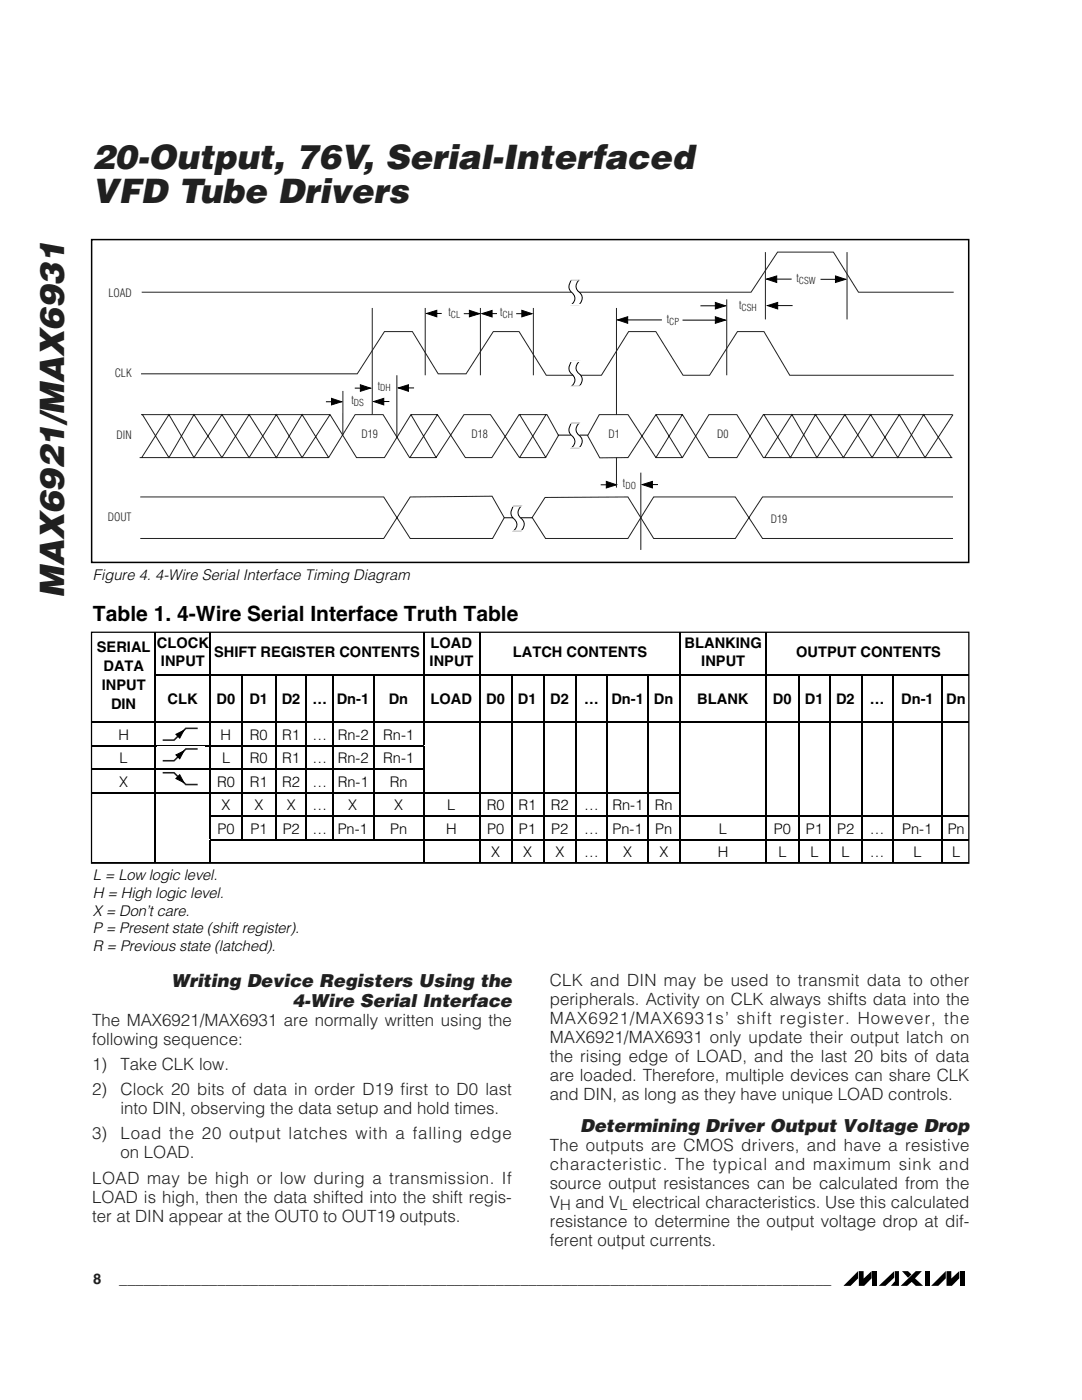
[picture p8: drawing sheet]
<svg xmlns="http://www.w3.org/2000/svg" width="216mm" height="279mm" viewBox="0 0 216 279" stroke-linecap="round" stroke-linejoin="round" font-family="sans-serif">
<defs><g id="words">
<g font-size="6.7" fill="#231f20">
<text x="18.4" y="33.8">20-Output, 76V, Serial-Interfaced</text>
<text x="18.4" y="40.5">VFD Tube Drivers</text>
<text x="12.8" y="119.4" transform="rotate(-90 12.8 119.4)">MAX6921/MAX6931</text>
</g>
<text font-size="4.2" x="18.6" y="123.9">Table 1. 4-Wire Serial Interface Truth Table</text>
<g font-size="3.6" fill="#231f20">
<text x="34.2" y="197">Writing Device Registers Using the</text>
<text x="58.3" y="200.9">4-Wire Serial Interface</text>
<text x="115.8" y="225.9">Determining Driver Output Voltage Drop</text>
</g>
<g font-size="3.4" fill="#231f20">
<text x="109.7" y="196.8">CLK and DIN may be used to transmit data to other</text>
<text x="109.7" y="200.6">peripherals. Activity on CLK always shifts data into the</text>
<text x="18.4" y="204.7">The MAX6921/MAX6931 are normally written using the</text>
<text x="18.4" y="208.5">following sequence:</text>
<text x="109.7" y="208.1">MAX6921/MAX6931 only update their output latch on</text>
<text x="109.7" y="204.4">MAX6921/MAX6931s’ shift register. However, the</text>
<text x="18.4" y="213.5">1)</text>
<text x="24.1" y="213.5">Take CLK low.</text>
<text x="109.7" y="211.9">the rising edge of LOAD, and the last 20 bits of data</text>
<text x="109.7" y="215.7">are loaded. Therefore, multiple devices can share CLK</text>
<text x="18.4" y="218.6">2)</text>
<text x="24.1" y="218.6">Clock 20 bits of data in order D19 first to D0 last</text>
<text x="109.7" y="219.5">and DIN, as long as they have unique LOAD controls.</text>
<text x="18.4" y="227.4">3)</text>
<text x="24.1" y="222.4">into DIN, observing the data setup and hold times.</text>
<text x="24.1" y="227.4">Load the 20 output latches with a falling edge</text>
<text x="24.1" y="231.2">on LOAD.</text>
<text x="109.7" y="229.7">The outputs are CMOS drivers, and have a resistive</text>
<text x="109.7" y="233.5">characteristic. The typical and maximum sink and</text>
<text x="18.4" y="236.2">LOAD may be high or low during a transmission. If</text>
<text x="109.7" y="237.3">source output resistances can be calculated from the</text>
<text x="18.4" y="240">LOAD is high, then the data shifted into the shift regis-</text>
<text x="18.4" y="243.8">ter at DIN appear at the OUT0 to OUT19 outputs.</text>
<text x="109.7" y="241">V</text>
<text x="109.7" y="244.8">resistance to determine the output voltage drop at dif-</text>
<text x="114.8" y="241">and V</text>
<text x="126.2" y="241">electrical characteristics. Use this calculated</text>
<text x="109.7" y="248.6">ferent output currents.</text>
</g>
<g font-size="2.9">
<text x="18.6" y="115.8">Figure 4. 4-Wire Serial Interface Timing Diagram</text>
<text x="19.3" y="130.2">SERIAL</text>
<text x="31.3" y="129.3">CLOCK</text>
<text x="42.7" y="131.1">SHIFT REGISTER CONTENTS</text>
<text x="85.9" y="129.3">LOAD</text>
<text x="102.3" y="131.1">LATCH CONTENTS</text>
<text x="136.6" y="129.3">BLANKING</text>
<text x="158.9" y="131.1">OUTPUT CONTENTS</text>
<text x="20.3" y="137.7">INPUT</text>
<text x="20.6" y="134">DATA</text>
<text x="32.1" y="133">INPUT</text>
<text x="85.7" y="133">INPUT</text>
<text x="139.9" y="133">INPUT</text>
<text x="22.1" y="141.6">DIN</text>
<text x="33.4" y="140.6">CLK</text>
<text x="43.2" y="140.6">D0</text>
<text x="49.8" y="140.6">D1</text>
<text x="56.2" y="140.6">D2</text>
<text x="62.4" y="140.6">…</text>
<text x="67.2" y="140.6">Dn-1</text>
<text x="77.6" y="140.6">Dn</text>
<text x="85.9" y="140.6">LOAD</text>
<text x="97" y="140.6">D0</text>
<text x="103.4" y="140.6">D1</text>
<text x="109.8" y="140.6">D2</text>
<text x="116.6" y="140.6">…</text>
<text x="122" y="140.6">Dn-1 Dn</text>
<text x="139.1" y="140.6">BLANK</text>
<text x="154.2" y="140.6">D0</text>
<text x="160.6" y="140.6">D1</text>
<text x="166.8" y="140.6">D2</text>
<text x="173.6" y="140.6">…</text>
<text x="179.8" y="140.6">Dn-1</text>
<text x="188.8" y="140.6">Dn</text>
<text x="23.7" y="147.6">H</text>
<text x="44" y="147.6">H</text>
<text x="49.9" y="147.6">R0</text>
<text x="56.3" y="147.6">R1</text>
<text x="62.4" y="147.6">…</text>
<text x="67.4" y="147.6">Rn-2</text>
<text x="76.5" y="147.6">Rn-1</text>
<text x="23.9" y="152.2">L</text>
<text x="44.3" y="152.2">L</text>
<text x="49.9" y="152.2">R0</text>
<text x="56.3" y="152.2">R1</text>
<text x="62.3" y="152.2">…</text>
<text x="67.4" y="152.2">Rn-2</text>
<text x="76.5" y="152.2">Rn-1</text>
<text x="23.8" y="157">X</text>
<text x="43.3" y="157">R0</text>
<text x="44.2" y="161.6">X</text>
<text x="49.9" y="157">R1</text>
<text x="50.8" y="161.6">X</text>
<text x="56.3" y="157">R2</text>
<text x="57.2" y="161.6">X</text>
<text x="62.3" y="157">…</text>
<text x="62.3" y="161.6">…</text>
<text x="67.4" y="157">Rn-1</text>
<text x="69.5" y="161.6">X</text>
<text x="77.8" y="157">Rn</text>
<text x="78.7" y="161.6">X</text>
<text x="89.3" y="161.6">L</text>
<text x="97.1" y="161.6">R0</text>
<text x="103.5" y="161.6">R1</text>
<text x="109.9" y="161.6">R2</text>
<text x="116.6" y="161.6">…</text>
<text x="122.2" y="161.6">Rn-1</text>
<text x="130.7" y="161.6">Rn</text>
<text x="43.4" y="166.3">P0</text>
<text x="50" y="166.3">P1</text>
<text x="56.4" y="166.3">P2</text>
<text x="62.4" y="166.3">…</text>
<text x="67.4" y="166.3">Pn-1</text>
<text x="77.9" y="166.3">Pn</text>
<text x="89.1" y="166.3">H</text>
<text x="97.2" y="166.3">P0</text>
<text x="103.6" y="166.3">P1</text>
<text x="110" y="166.3">P2</text>
<text x="116.6" y="166.3">…</text>
<text x="122.2" y="166.3">Pn-1</text>
<text x="130.8" y="166.3">Pn</text>
<text x="143.5" y="166.3">L</text>
<text x="154.4" y="166.3">P0</text>
<text x="160.8" y="166.3">P1</text>
<text x="167" y="166.3">P2</text>
<text x="173.6" y="166.3">…</text>
<text x="180" y="166.3">Pn-1</text>
<text x="189.1" y="166.3">Pn</text>
<text x="98" y="171">X</text>
<text x="104.4" y="171">X</text>
<text x="110.8" y="171">X</text>
<text x="116.6" y="171">…</text>
<text x="124.3" y="171">X</text>
<text x="131.6" y="171">X</text>
<text x="143.3" y="171">H</text>
<text x="155.3" y="171">L</text>
<text x="161.7" y="171">L</text>
<text x="167.9" y="171">L</text>
<text x="173.6" y="171">…</text>
<text x="182.2" y="171">L</text>
<text x="190" y="171">L</text>
<text x="18.6" y="175.7">L = Low logic level.</text>
<text x="18.6" y="179.2">H = High logic level.</text>
<text x="18.6" y="182.8">X = Don’t care.</text>
<text x="18.6" y="186.3">P = Present state (shift register).</text>
<text x="18.6" y="189.8">R = Previous state (latched).</text>
</g>
<g font-size="2.9" fill="#231f20">
<text x="111.7" y="241.5">H</text>
<text x="123.6" y="241.5">L</text>
<text x="18.6" y="256.3">8</text>
<text x="23.8" y="256.3">_______________________________________________________________________________________</text>
</g>
<g font-size="2.3" fill="#231f20">
<text x="21.6" y="59.2">LOAD</text>
<text x="158.9" y="56.4">t</text>
<text x="89.5" y="63.1">t</text>
<text x="99.8" y="63.1">t</text>
<text x="133" y="64.4">t</text>
<text x="147.5" y="61.6">t</text>
<text x="22.9" y="75.3">CLK</text>
<text x="75.4" y="77.7">t</text>
<text x="70.1" y="80.7">t</text>
<text x="23.3" y="87.6">DIN</text>
<text x="72.1" y="87.5">D19</text>
<text x="94.1" y="87.5">D18</text>
<text x="121.4" y="87.5">D1</text>
<text x="143.1" y="87.5">D0</text>
<text x="124.3" y="97.2">t</text>
<text x="21.5" y="103.9">DOUT</text>
<text x="153.8" y="104.3">D19</text>
</g>
<g font-size="1.9" fill="#231f20">
<text x="159.4" y="56.7">CSW</text>
<text x="90" y="63.5">CL</text>
<text x="100.3" y="63.5">CH</text>
<text x="133.5" y="64.8">CP</text>
<text x="148" y="62">CSH</text>
<text x="70.6" y="81.1">DS</text>
<text x="75.9" y="78.1">DH</text>
<text x="124.8" y="97.6">DO</text>
</g>
</g></defs>
<path d="M171.2 253.7v1.4l-1.5 1.5h-1.4zM171.4 253.7h.9v1.5l1.6-1.5v1.4l-1.5 1.5h-1zM174.1 253.7h.9v2.9h-.9zM175.4 256.6l3-2.9v1.3l-1.7 1.6zM178.6 253.7h.8v2.9h-1.6l.8-.9zM180 253.7h1.2l.7 .6-.7 .7zM179.7 256.6l3-2.9h1.2l-1.3 1.4 1.6 1.5h-1.5l-.8-.8-.9 .8zM184.5 253.7h1v2.9h-1zM188.7 253.7v1.4l-1.5 1.5h-1.4zM188.9 253.7h.9v1.5l1.6-1.5v1.4l-1.5 1.5h-1zM191.6 253.7h.9v2.9h-.9z" fill="#000"/>
<path d="M18.4 48h174.7v64.1h-174.7z" fill-rule="evenodd" fill="#fff"/>
<g fill="none" stroke="#231f20" stroke-width=".2">
<path d="M28.3 58.3h121.6l5.3-8h11.1l5 8h19M28.1 74.6h43.2l5.4-8.4h5.6l5.1 8.4h5.6l5.4-8.4h5.2l5.4 8.7h11l5.4-8.7h5.5l5.4 8.7h5.3l5.6-8.7h5.2l5.2 8.7h32.7M28 99.2h48.6l5.3 8.3h16.4l2.3-4.2-2.4-4.3-16.3 .2-5.3 8.3h-48.6M28.1 82.7h37.8l5.2 8.6h5.6l5.3-8.6h5.3l5.6 8.6h5.2l5.5-8.6h5.5l2.3 4.2-2.5 4.4h-5.3l-5.7-8.6h-5.3l-5.6 8.6h-5.3l-5.3-8.6h-5.5l-5.3 8.6h-37.7M28.4 82.7l5.3 8.6 5-8.6 5.6 8.6 5.4-8.6 5.4 8.6 5.2-8.6 5.3 8.6M65.9 82.7l-5.6 8.6-5.2-8.6-5.4 8.6-5.4-8.6-5.6 8.6-5-8.6-5.4 8.6M82 82.7l5 8.6M87.3 82.7l-5.5 8.6M103.7 82.7l5.2 8.6M108.9 82.7l-5.2 8.6M130.9 82.7l5.2 8.6M136.1 82.7l-5.2 8.6"/>
<path d="M152.4 82.7l5.3 8.6 5-8.6 5.6 8.6 5.4-8.6 5.5 8.6 5.1-8.6 5.6 8.6M190 82.7h-37.7l-5.3 8.6h-5.5l-5.3-8.6h-5.3l-5.6 8.6-5.6 .1-2.4-4.5 2.3-4.2h5.7l5.6 8.6h5.3l5.3-8.6h5.5l5.3 8.6h37.7M190.2 99.2h-38l-5.5 8.3h-16.3l-5.1-8.3-16.5 .1-2.6 4 2.7 4.2h16.4l5.1-8.3h16.3l5.5 8.3h38M190.2 82.7l-5.6 8.6-5.2-8.6-5.4 8.6-5.4-8.6-5.6 8.6-5-8.6-5.4 8.6"/>
</g>
<path d="M114 55.8h1.6l-.1 .1a1.55 1.55 0 0 0 .1 2.4 1.64 1.64 0 0 1 0 2.5h-1.6l.1-.1a1.47 1.47 0 0 0-.1-2.4 1.85 1.85 0 0 1 0-2.5z" fill="#fff" stroke="#000" stroke-width=".2"/>
<path d="M113.4 55.8h2.9M113.4 60.8h2.9" fill="none" stroke="#fff" stroke-width=".26"/>
<path d="M114 72.1h1.6l-.1 .1a1.55 1.55 0 0 0 .1 2.4 1.64 1.64 0 0 1 0 2.5h-1.6l.1-.1a1.47 1.47 0 0 0-.1-2.4 1.85 1.85 0 0 1 0-2.5z" fill="#fff" stroke="#000" stroke-width=".2"/>
<path d="M113.4 77.1h2.9M113.4 72.1h2.9" fill="none" stroke="#fff" stroke-width=".26"/>
<path d="M114 84.4h1.6l-.1 .1a1.55 1.55 0 0 0 .1 2.4 1.64 1.64 0 0 1 0 2.5h-1.6l.1-.1a1.47 1.47 0 0 0-.1-2.4 1.85 1.85 0 0 1 0-2.5z" fill="#fff" stroke="#000" stroke-width=".2"/>
<path d="M113.4 89.4h2.9M113.4 84.4h2.9" fill="none" stroke="#fff" stroke-width=".26"/>
<path d="M102.5 101h1.5l-.1 .1a1.55 1.55 0 0 0 .1 2.4 1.64 1.64 0 0 1 0 2.4h-1.5l.1-.1a1.47 1.47 0 0 0-.1-2.3 1.85 1.85 0 0 1 0-2.5z" fill="#fff" stroke="#000" stroke-width=".2"/>
<path d="M101.8 105.9h2.9M101.8 101h2.9" fill="none" stroke="#fff" stroke-width=".26"/>
<g fill="#000" stroke="#000" stroke-width=".2">
<path d="M153 55.7l2-.6v1.3zM153 55.7h5zM166.7 55.1l2 .6-2 .7zM163.7 55.7h5zM71.9 76.8l2 .7-2 .6zM70.8 77.5h3.1zM79.5 77.4l2-.6v1.3zM79.5 77.4h3.1zM85.1 62.6l2.1-.7v1.3zM85.1 62.6h3zM93.7 61.9l2 .7-2 .6zM92.5 62.6h3.2z"/>
<path d="M96.2 62.6l2-.6v1.3zM96.2 62.6h3zM104.1 61.9l2 .7-2 .6zM103 62.6h3.1zM123.2 63.8l2-.6v1.3zM123.2 63.8h8.9zM142.7 63.2l2.1 .7-2.1 .6zM136.2 63.9h8.6zM142.7 60.4l2.1 .6-2.1 .7zM139.8 61h5zM153.2 61l2-.6v1.3zM153.2 61h5z"/>
<path d="M66.2 79.5l2 .7-2 .6zM65 80.2h3.2zM74.6 80.1l2-.6v1.3zM74.6 80.1h3.1zM111.3 86.8h2.6zM115.6 86.8h1.7zM121 96.1l2 .7-2 .6zM119.9 96.8h3.1zM128.2 96.7l2-.6v1.3zM128.2 96.7h3.1zM100.6 103.3h1.8zM103.9 103.3h2.4z"/>
</g>
<path d="M145 59.7v15.2M152.7 50.3v13.4M169 50.3v13.4M68.4 78v8.8M74.3 61.5v21.2M79.2 74.9v12.3M84.9 61.5v13.4M95.9 61.5v13.4M106.4 61.5v13.4M123 61.5v21.2M123 91.3v6M127.9 94.3v15.5" fill="none" stroke="#231f20" stroke-width=".2"/>
<path d="M18.3 47.8h175v64.4h-175z" fill="none" stroke="#000" stroke-width=".3"/>
<path d="M18.4 126.3h174.8v45.8h-174.8z" fill-rule="evenodd" fill="#fff"/>
<g fill="none" stroke="#000" stroke-width=".2">
<path d="M30.8 134.7h162.4M30.9 126.3v8.4M30.9 134.8v9.2M42 126.3v8.4M42 134.8v9.2M48.2 134.8v9.2M55.1 134.8v9.2M61.1 134.8v9.2M66.4 134.8v9.2M74.5 134.8v9.2M84.5 126.3v8.4M84.5 134.8v9.2"/>
<path d="M95.7 126.3v8.4M95.7 134.8v9.2M102.1 134.8v9.2M108.5 134.8v9.2M114.9 134.8v9.2M121.2 134.8v9.2M129.4 134.8v9.2M135.7 126.3v8.4M135.7 134.8v9.2M152.9 126.3v8.4M152.9 134.8v9.2M159.4 134.8v9.2"/>
<path d="M165.6 134.8v9.2M172 134.8v9.2M178.2 134.8v9.2M187.9 134.8v9.2M18.3 144.1h174.9M18.3 148.8h66.3M18.3 153.5h66.3M18.3 158.2h117.5M30.9 144.2v4.4M30.9 148.9v4.4M30.9 153.6v4.4M30.9 158.3v4.4"/>
<path d="M42 144.2v4.4M42 148.9v4.4M42 153.6v4.4M42 158.3v4.4M48.2 144.2v4.4M48.2 148.9v4.4M48.2 153.6v4.4M48.2 158.3v4.4M55.1 144.2v4.4M55.1 148.9v4.4M55.1 153.6v4.4M55.1 158.3v4.4"/>
<path d="M61.1 144.2v4.4M61.1 148.9v4.4M61.1 153.6v4.4M61.1 158.3v4.4M66.4 144.2v4.4M66.4 148.9v4.4M66.4 153.6v4.4M66.4 158.3v4.4M74.5 144.2v4.4M74.5 148.9v4.4M74.5 153.6v4.4M74.5 158.3v4.4"/>
<path d="M84.5 144.2v4.4M84.5 148.9v4.4M84.5 153.6v4.4M84.5 158.3v4.4M95.7 144.2v4.4M95.7 148.9v4.4M95.7 153.6v4.4M95.7 158.3v4.4M102.1 144.2v4.4M102.1 148.9v4.4M102.1 153.6v4.4M102.1 158.3v4.4"/>
<path d="M108.5 144.2v4.4M108.5 148.9v4.4M108.5 153.6v4.4M108.5 158.3v4.4M114.9 144.2v4.4M114.9 148.9v4.4M114.9 153.6v4.4M114.9 158.3v4.4M121.2 144.2v4.4M121.2 148.9v4.4M121.2 153.6v4.4M121.2 158.3v4.4"/>
<path d="M129.4 144.2v4.4M129.4 148.9v4.4M129.4 153.6v4.4M129.4 158.3v4.4M135.7 144.2v4.4M135.7 148.9v4.4M135.7 153.6v4.4M135.7 158.3v4.4M152.9 144.2v4.4M152.9 148.9v4.4M152.9 153.6v4.4M152.9 158.3v4.4"/>
<path d="M159.4 144.2v4.4M159.4 148.9v4.4M159.4 153.6v4.4M159.4 158.3v4.4M165.6 144.2v4.4M165.6 148.9v4.4M165.6 153.6v4.4M165.6 158.3v4.4M172 144.2v4.4M172 148.9v4.4M172 153.6v4.4M172 158.3v4.4"/>
<path d="M178.2 144.2v4.4M178.2 148.9v4.4M178.2 153.6v4.4M178.2 158.3v4.4M187.9 144.2v4.4M187.9 148.9v4.4M187.9 153.6v4.4M187.9 158.3v4.4M18.3 172.1h174.9M30.9 162.9v4.5M30.9 167.7v4.4M41.9 162.8h151.3"/>
<path d="M41.9 167.6h151.3M42 162.9v4.5M42 167.7v4.4M48.2 162.9v4.5M55.1 162.9v4.5M61.1 162.9v4.5M66.4 162.9v4.5M74.5 162.9v4.5M84.5 162.9v4.5M84.5 167.7v4.4M95.7 162.9v4.5M95.7 167.7v4.4"/>
<path d="M102.1 162.9v4.5M102.1 167.7v4.4M108.5 162.9v4.5M108.5 167.7v4.4M114.9 162.9v4.5M114.9 167.7v4.4M121.2 162.9v4.5M121.2 167.7v4.4M129.4 162.9v4.5M129.4 167.7v4.4M135.7 162.9v4.5M135.7 167.7v4.4"/>
<path d="M152.9 162.9v4.5M152.9 167.7v4.4M159.4 162.9v4.5M159.4 167.7v4.4M165.6 162.9v4.5M165.6 167.7v4.4M172 162.9v4.5M172 167.7v4.4M178.2 162.9v4.5M178.2 167.7v4.4M187.9 162.9v4.5M187.9 167.7v4.4"/>
</g>
<g fill="#000">
<path d="M95.6 148.7h.2v.2h-.2zM95.6 153.3h.2v.3h-.2zM102 148.7h.2v.2h-.2zM102 153.3h.2v.3h-.2zM108.4 148.7h.2v.2h-.2zM108.4 153.3h.2v.3h-.2zM114.8 148.7h.2v.2h-.2zM114.8 153.3h.2v.3h-.2zM121.1 148.7h.2v.2h-.2zM121.1 153.3h.2v.3h-.2zM129.3 148.7h.2v.2h-.2zM129.3 153.3h.2v.3h-.2z"/>
<path d="M135.6 148.7h.2v.2h-.2zM135.6 153.3h.2v.3h-.2zM152.8 148.7h.2v.2h-.2zM152.8 153.3h.2v.3h-.2zM152.8 158.1h.2v.2h-.2zM159.3 148.7h.2v.2h-.2zM159.3 153.3h.2v.3h-.2zM159.3 158.1h.2v.2h-.2zM165.5 148.7h.2v.2h-.2zM165.5 153.3h.2v.3h-.2zM165.5 158.1h.2v.2h-.2zM171.9 148.7h.2v.2h-.2z"/>
<path d="M171.9 153.3h.2v.3h-.2zM171.9 158.1h.2v.2h-.2zM178.1 148.7h.2v.2h-.2zM178.1 153.3h.2v.3h-.2zM178.1 158.1h.2v.2h-.2zM187.8 148.7h.2v.2h-.2zM187.8 153.3h.2v.3h-.2zM187.8 158.1h.2v.2h-.2zM30.8 162.7h.2v.2h-.2zM30.8 167.5h.2v.2h-.2z"/>
</g>
<path d="M18.3 126.2h175v46.1h-175z" fill="none" stroke="#000" stroke-width=".25"/>
<g fill="#fff">
<path d="M18.1 173.2h175.3v18.4h-175.3z" fill-rule="evenodd"/>
<path d="M31.4 144.9h9.6v3.4h-9.6z" fill-rule="evenodd"/>
</g>
<path d="M32.5 147.7h2.2l2.4-2.3h2.3z" fill="#fff" stroke="#231f20" stroke-width=".32"/>
<path d="M35.1 146.5l1.6-.7-.8 1.5z" fill="#000" stroke="#000" stroke-width=".2"/>
<path d="M31.4 149h9.6v3.4h-9.6z" fill-rule="evenodd" fill="#fff"/>
<path d="M32.5 151.8h2.2l2.4-2.3h2.3z" fill="#fff" stroke="#231f20" stroke-width=".32"/>
<path d="M35.1 150.7l1.6-.8-.8 1.5z" fill="#000" stroke="#000" stroke-width=".2"/>
<path d="M31.4 153.9h9.6v3.4h-9.6z" fill-rule="evenodd" fill="#fff"/>
<path d="M32.5 154.2l6.9 2.4h-2.3l-2.4-2.4z" fill="#fff" stroke="#231f20" stroke-width=".32"/>
<path d="M35.1 155.4l.8-.8 .8 1.6z" fill="#000" stroke="#000" stroke-width=".2"/>
<use href="#words"/>
</svg>
